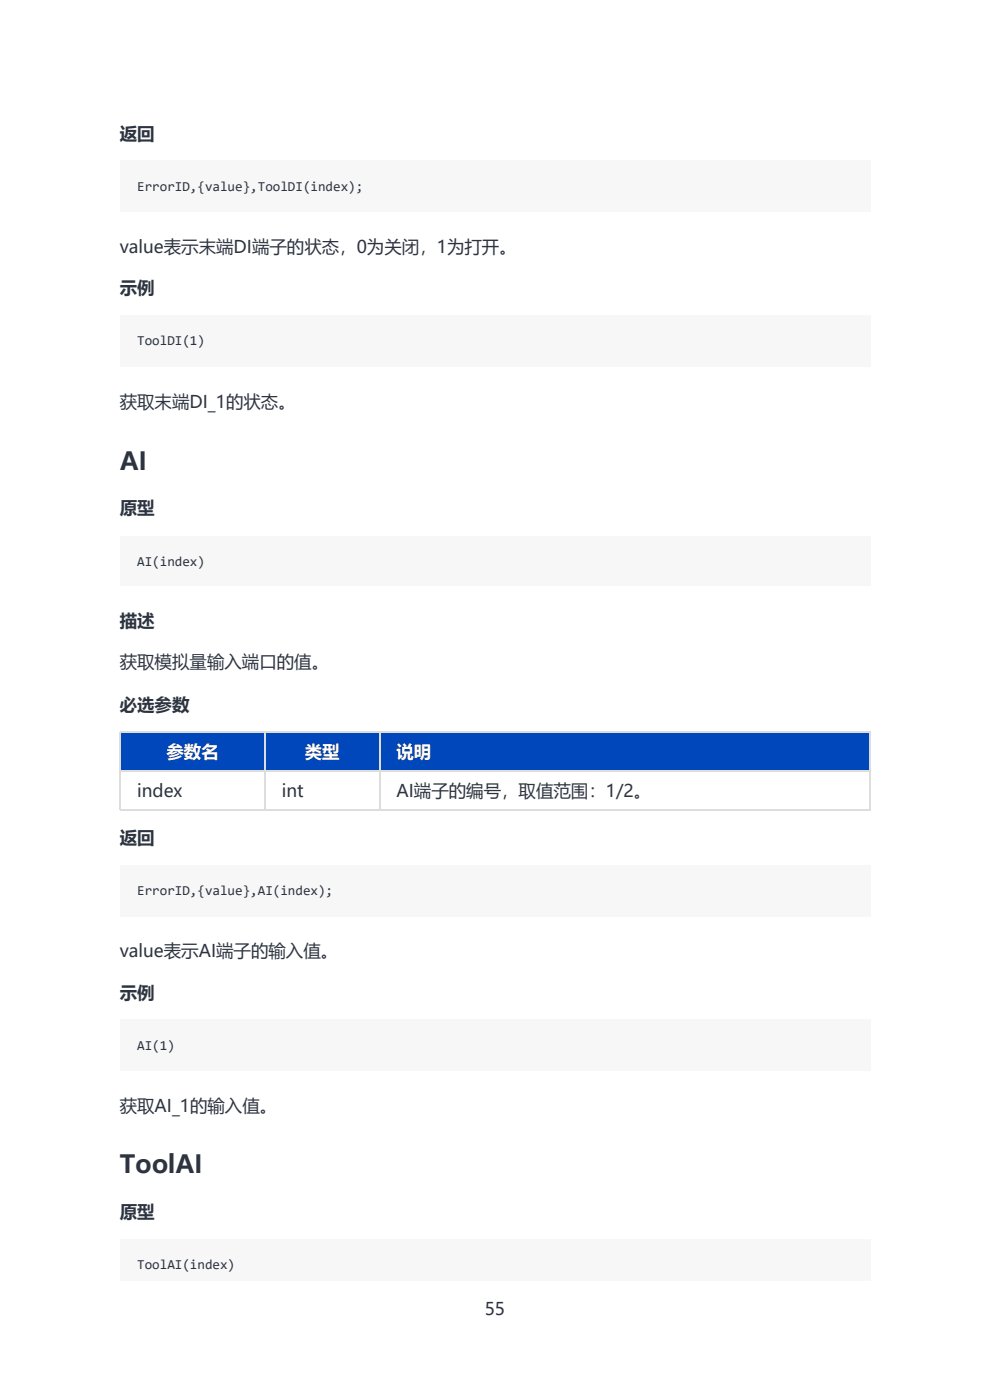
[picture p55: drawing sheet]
<svg xmlns="http://www.w3.org/2000/svg" width="210mm" height="297mm" viewBox="0 0 210 297" stroke-linecap="round" stroke-linejoin="round" font-family="sans-serif">
<defs><g id="words">
<g font-size="5.3" fill="#2d3440">
<text x="25.4" y="99.7">AI</text>
<text x="25.4" y="248.9">ToolAI</text>
</g>
<g font-size="3.7" fill="#2d3440">
<text x="25.4" y="29.6">返回</text>
<text x="25.4" y="53.7">value表示末端DI端子的状态，0为关闭，1为打开。</text>
<text x="25.4" y="62.4">示例</text>
<text x="25.4" y="86.5">获取末端DI_1的状态。</text>
<text x="25.4" y="109">原型</text>
<text x="25.4" y="133">描述</text>
<text x="25.4" y="141.8">获取模拟量输入端口的值。</text>
<text x="25.4" y="150.7">必选参数</text>
<text x="29.1" y="169">index</text>
<text x="59.8" y="169">int</text>
<text x="84.1" y="169">AI端子的编号，取值范围：1/2。</text>
<text x="25.4" y="179">返回</text>
<text x="25.4" y="203.1">value表示AI端子的输入值。</text>
<text x="25.4" y="211.8">示例</text>
<text x="25.4" y="235.9">获取AI_1的输入值。</text>
<text x="25.4" y="258.4">原型</text>
<text x="102.8" y="279">55</text>
</g>
<g font-size="3.7" fill="#fff">
<text x="35.3" y="160.8">参数名</text>
<text x="64.7" y="160.8">类型</text>
<text x="84.1" y="160.8">说明</text>
</g>
<g font-size="2.9" fill="#2d3440">
<text x="29.1" y="40.4">ErrorID,{value},ToolDI(index);</text>
<text x="29.1" y="73.2">ToolDI(1)</text>
<text x="29.1" y="120">AI(index)</text>
<text x="29.1" y="189.9">ErrorID,{value},AI(index);</text>
<text x="29.1" y="222.7">AI(1)</text>
<text x="29.1" y="269.2">ToolAI(index)</text>
</g>
</g></defs>
<g fill="#f7f7f7">
<path d="M25.4 34.1h159.2v10.9h-159.2z"/>
<path d="M25.4 66.9h159.2v10.9h-159.2z"/>
<path d="M25.4 113.7h159.2v10.6h-159.2z"/>
</g>
<path d="M25.4 155.2h30.7v8.2h-30.7z" fill="#fff"/>
<path d="M25.4 155.2h30.7v8.2h-30.7z" fill="#0047bb"/>
<path d="M56.1 155.2h24.3v8.2h-24.3z" fill="#fff"/>
<path d="M56.1 155.2h24.3v8.2h-24.3z" fill="#0047bb"/>
<path d="M80.4 155.2h103.9v8.2h-103.9z" fill="#fff"/>
<path d="M80.4 155.2h103.9v8.2h-103.9z" fill="#0047bb"/>
<g fill="#fff">
<path d="M25.4 163.4h30.7v8.2h-30.7z"/>
<path d="M56.1 163.4h24.3v8.2h-24.3z"/>
<path d="M80.4 163.4h103.9v8.2h-103.9z"/>
</g>
<path d="M25.4 155.4h159.2M25.5 155.2v16.7M56.2 155.2v16.7M80.5 155.2v16.7M184.5 155.2v16.7M25.4 163.6h159.2M25.4 171.8h159.2" fill="none" stroke="#ddd" stroke-width=".26"/>
<g fill="#f7f7f7">
<path d="M25.4 183.5h159.2v10.9h-159.2z"/>
<path d="M25.4 216.3h159.2v10.9h-159.2z"/>
<path d="M25.4 262.9h159.2v8.8h-159.2z"/>
<path d="M29.1 37.8h47.9v3.5h-47.9z"/>
<path d="M29.1 70.6h14.3v3.5h-14.3z"/>
<path d="M29.1 117.4h14.3v3.5h-14.3z"/>
<path d="M29.1 187.2h41.5v3.5h-41.5z"/>
<path d="M29.1 220h7.9v3.5h-7.9z"/>
<path d="M29.1 266.6h20.9v3.4h-20.9z"/>
</g>
<use href="#words"/>
</svg>
